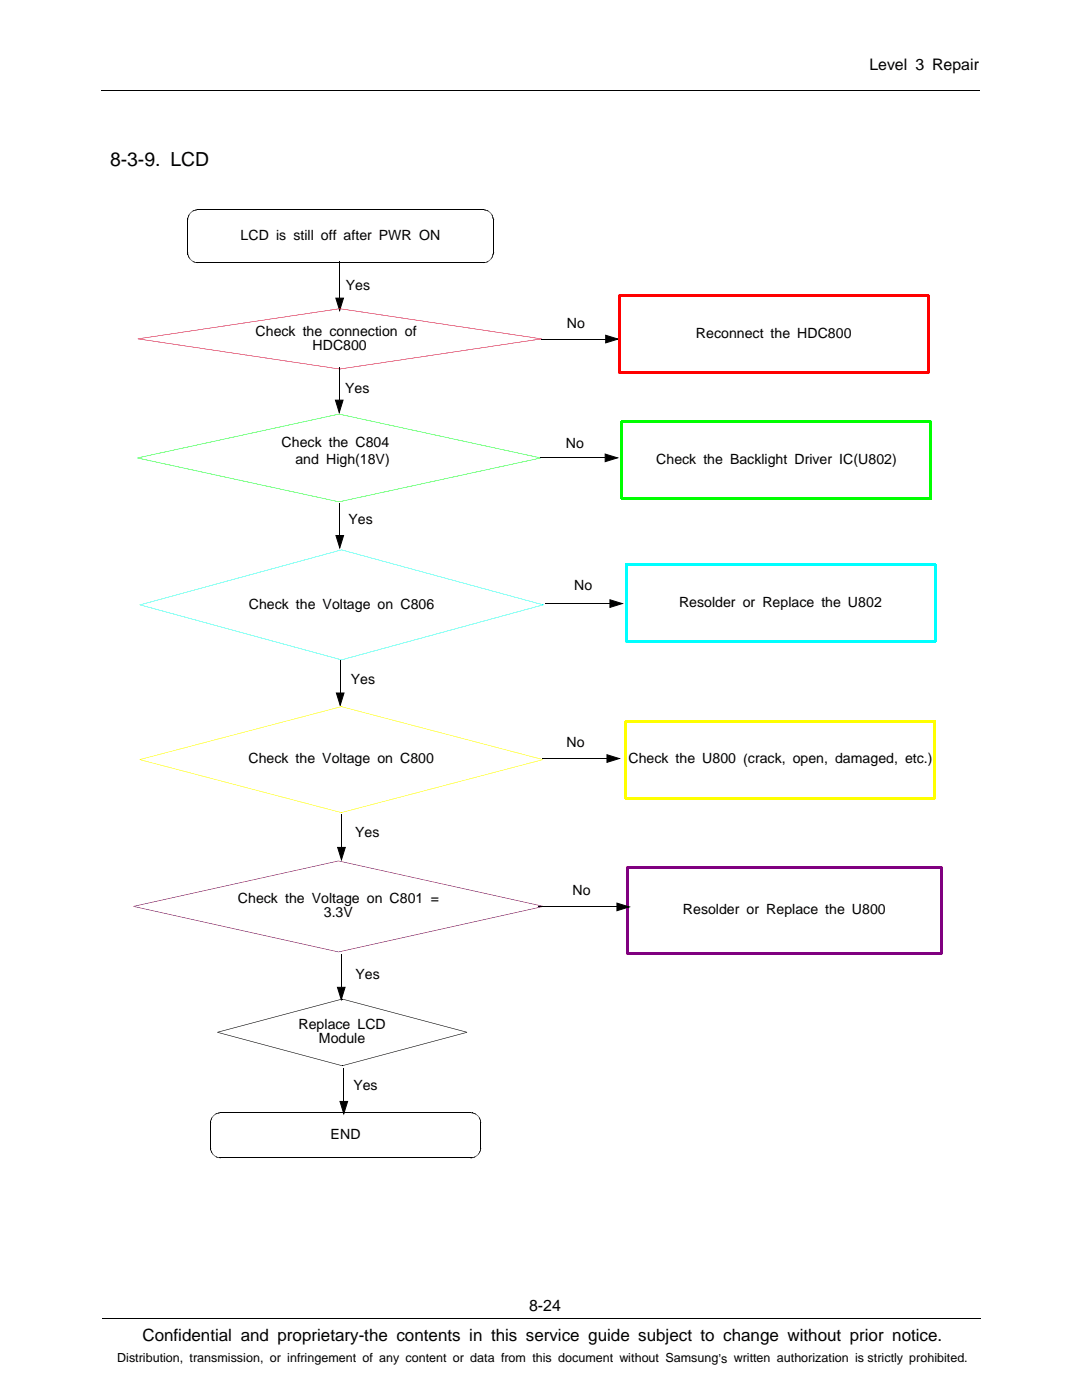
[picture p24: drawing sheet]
<svg xmlns="http://www.w3.org/2000/svg" width="216mm" height="279mm" viewBox="0 0 216 279" stroke-linecap="round" stroke-linejoin="round" font-family="sans-serif">
<defs><g id="words">
<text font-size="3.9" x="21.9" y="33.1">8-3-9. LCD</text>
<text font-size="3.4" x="28.4" y="267.7">Confidential and proprietary-the contents in this service guide subject to change without prior notice.</text>
<g font-size="3.2">
<text x="173.5" y="14">Level 3 Repair</text>
<text x="105.6" y="261.6">8-24</text>
</g>
<g font-size="2.8">
<text x="48" y="47.9">LCD is still off after PWR ON</text>
<text x="69" y="57.8">Yes</text>
<text x="113.1" y="65.6">No</text>
<text x="51" y="67">Check the connection of</text>
<text x="62.4" y="69.8">HDC800</text>
<text x="138.9" y="67.5">Reconnect the HDC800</text>
<text x="68.9" y="78.4">Yes</text>
<text x="56.2" y="89.2">Check the C804</text>
<text x="112.9" y="89.3">No</text>
<text x="58.9" y="92.6">and High(18V)</text>
<text x="130.9" y="92.6">Check the Backlight Driver IC(U802)</text>
<text x="69.5" y="104.6">Yes</text>
<text x="114.6" y="117.8">No</text>
<text x="49.6" y="121.5">Check the Voltage on C806</text>
<text x="135.5" y="121.1">Resolder or Replace the U802</text>
<text x="70" y="136.5">Yes</text>
<text x="113" y="149">No</text>
<text x="49.6" y="152.4">Check the Voltage on C800</text>
<text x="125.4" y="152.4">Check the U800 (crack, open, damaged, etc.)</text>
<text x="70.9" y="167.1">Yes</text>
<text x="114.2" y="178.6">No</text>
<text x="47.5" y="180.3">Check the Voltage on C801 =</text>
<text x="64.6" y="183.1">3.3V</text>
<text x="136.3" y="182.5">Resolder or Replace the U800</text>
<text x="70.9" y="195.5">Yes</text>
<text x="59.6" y="205.4">Replace LCD</text>
<text x="63.6" y="208.2">Module</text>
<text x="70.5" y="217.6">Yes</text>
<text x="66" y="227.4">END</text>
</g>
<text font-size="2.5" x="23.4" y="271.9">Distribution, transmission, or infringement of any content or data from this document without Samsung’s written authorization is strictly prohibited.</text>
</g></defs>
<path d="M20.2 18.1h175.3M20.4 263h175.3" fill="none" stroke="#000" stroke-width=".2"/>
<g fill="#800080">
<path d="M67.5 171.8v.1z"/>
<path d="M26.6 180.8v.2z"/>
<path d="M67.5 189.9l.1 .1z"/>
<path d="M108.4 180.8v.2z"/>
<path d="M26.6 180.8l40.9-9v.1l-40.8 9z"/>
<path d="M26.7 180.8l40.8 9.1v.1l-40.9-9z"/>
<path d="M67.5 189.9l40.9-9.1v.2l-40.8 9z"/>
<path d="M67.6 171.8l40.8 9v.1l-40.9-9z"/>
<path d="M187.7 173.1h.4v-.2h-.2v.4h-.2z" fill-rule="evenodd"/>
<path d="M187.7 190.1h.2v.4h.2v-.2h-.4z" fill-rule="evenodd"/>
<path d="M125.2 190.1h.2v.2h-.4v.2h.2z" fill-rule="evenodd"/>
<path d="M125 172.9v.2h.4v.2h-.2v-.4z" fill-rule="evenodd"/>
</g>
<path d="M125.2 173.1h62.7v17.2h-62.7z" fill="none" stroke="#800080" stroke-width=".4"/>
<path d="M37.4 50.5h.1zM37.4 43.8h.1zM37.4 50.7l.1 .1zM37.4 43.5l.1 .1zM39.1 52.4l.1 .1zM39.4 52.4v.1zM39.4 41.8v.1zM96.5 41.8v.1zM96.5 52.4v.1zM96.6 52.4l.2 .1zM98.4 43.8h.1zM98.4 50.5h.1z" fill="#000"/>
<g fill="#000">
<path d="M37.4 50.5h.1zM37.4 43.8h.1zM37.4 43.7l.1 .1zM37.4 50.6h.1zM37.4 43.7h.1zM37.4 50.5l.1 .1zM37.4 43.6l.1 .1zM37.4 50.8h.1zM37.4 50.7h.1zM37.4 43.6h.1zM37.4 43.5h.1zM37.4 50.6l.1 .1z"/>
<path d="M37.5 43.4v.1zM37.5 50.9h.1zM37.5 43.4h.1zM37.4 50.8l.2 .1zM37.5 43.3l.1 .1zM37.5 51l.1-.1zM37.5 43.3h.1zM37.5 43.2l.1 .1zM37.5 51.1h.1zM37.5 43.2h.1zM37.5 51l.1 .1zM37.6 43.1v.1z"/>
<path d="M37.6 51.2l.1-.1zM37.6 43.1l.1 .1zM37.5 51.1h.2zM37.6 43l.1 .2zM37.6 51.3l.1-.1zM37.6 43l.1 .1zM37.6 51.2h.1zM37.7 42.9v.2zM37.7 51.4l.1-.1zM37.7 42.9h.1zM37.6 51.3h.2zM37.7 42.8l.1 .1z"/>
<path d="M37.7 51.5l.1-.1zM37.7 51.4h.1zM37.8 42.7v.2zM37.8 51.6l.1-.1zM37.8 42.7l.1 .1zM37.7 51.5h.2zM37.8 42.6v.2zM37.8 51.7l.1-.1zM37.8 42.6l.1 .1zM37.8 51.6h.1zM37.9 42.6h.1zM37.8 51.7h.2z"/>
<path d="M38 42.4v.2zM37.9 51.8l.1-.1zM37.9 42.5l.1 .1zM38 42.4l.1 .1zM38 51.8h.1zM38 42.4h.2zM38.2 51.9l-.1 .1zM38.1 42.3l.1 .1zM38.1 51.8v.2zM38.1 42.3h.2zM38.2 42.2l.1 .1zM38.1 51.9l.2 .1z"/>
<path d="M38.2 42.2l.2 .1zM38.4 52l-.1 .1zM38.3 42.2l.1 .1zM38.3 52v.1zM38.3 42.2h.2zM38.5 52.1l-.1 .1zM38.4 42.1l.1 .1zM38.4 52v.2zM38.4 42.1h.2zM38.6 52.2l-.1 .1zM38.5 42l.1 .1zM38.5 52.1v.2z"/>
<path d="M38.5 42l.2 .1zM38.7 52.2l-.1 .1zM38.6 42l.1 .1zM38.6 52.2v.1zM38.6 42l.2 .1zM38.8 52.2l-.1 .1zM38.7 42l.1 .1zM38.7 52.2v.1zM38.7 42h.2zM38.8 41.9l.1 .1zM38.8 52.2v.2zM38.9 52.3l-.1 .1z"/>
<path d="M38.8 41.9l.2 .1zM39 52.3l-.1 .1zM38.9 41.9l.1 .1zM38.9 52.3v.1zM38.9 41.9l.2 .1zM39.1 52.3l-.1 .1zM39.1 41.9v.1zM39 52.3l.1 .1zM39.1 41.9l.1 .1zM39.1 52.3v.2zM39.1 52.4v.1zM39.1 41.8l.1 .2z"/>
<path d="M39.1 41.8l.2 .1zM39.2 52.4v.1zM39.2 41.8l.1 .1zM39.2 41.8l.2 .1zM39.3 52.4v.1zM39.3 41.8l.1 .1zM96.5 41.8v.1zM96.5 52.4v.1zM96.5 41.8l.1 .1zM96.6 41.8v.1zM96.6 52.4v.1zM96.6 41.8l.1 .2z"/>
<path d="M96.5 52.4l.1 .1zM96.8 41.8l-.1 .2zM96.8 41.8v.2zM96.7 52.4l.1 .1zM96.8 41.9v.1zM96.8 52.3l.1 .1zM96.8 41.9l.1 .1zM96.7 52.4h.2zM96.9 41.9v.1zM96.9 52.3v.1zM96.9 41.9l.1 .1zM97 41.9v.1z"/>
<path d="M96.9 52.3l.1 .1zM97 52.3l.1 .1zM97.1 41.9v.2zM97.2 42l-.1 .1zM97.1 52.2l.1 .1zM97.2 42v.1zM97 52.3h.2zM97.3 42l-.1 .1zM97.2 52.2l.1 .1zM97.3 42v.1zM97.1 52.2l.2 .1zM97.4 42l-.1 .1z"/>
<path d="M97.3 52.2l.1 .1zM97.4 42v.2zM97.2 52.2l.2 .1zM97.5 42.1l-.1 .1zM97.4 52.1l.1 .1zM97.5 42.1v.1zM97.3 52.2h.2zM97.6 42.2l-.1 .1zM97.5 52l.1 .1zM97.6 42.2v.1zM97.4 52.1h.2zM97.7 42.2l-.1 .1z"/>
<path d="M97.6 52h.1zM97.7 42.2v.2zM97.5 52h.2zM97.7 42.3v.1zM97.7 51.9v.1zM97.7 42.3l.1 .2zM97.9 42.4l-.1 .1zM97.8 51.8l.1 .1zM97.7 51.9h.2zM97.8 42.5h.2zM97.9 42.5l.1 .2zM97.9 51.7v.2z"/>
<path d="M97.9 51.7l.1 .1zM98 51.6v.1zM98 42.7h.1zM98 51.6v.2zM98 42.8l.1-.1zM98 51.5l.1 .1zM98 42.8h.2zM98 51.5v.2zM98.1 42.9l.1-.1zM98.1 51.4l.1 .1zM98.1 42.9h.1zM98.1 51.4v.2z"/>
<path d="M98.1 51.3l.1 .1zM98.1 42.9l.2 .1zM98.1 51.3l.1 .2zM98.2 43.1l.1-.1zM98.2 51.2l.1 .1zM98.2 43.1h.1zM98.2 51.2v.2zM98.2 43.2l.1-.1zM98.2 51.1l.1 .1zM98.2 43.2h.2zM98.2 51.1l.1 .2zM98.3 43.2h.1z"/>
<path d="M98.3 51.1h.1zM98.3 43.2l.1 .1zM98.3 51.1v.1zM98.3 43.3h.1zM98.3 50.9l.1 .1zM98.3 43.3l.1 .1zM98.3 50.9l.1 .2zM98.3 43.4h.1zM98.3 50.9h.1zM98.3 43.4l.1 .1zM98.3 43.5h.1zM98.3 50.8h.1z"/>
<path d="M98.3 43.5l.1 .1zM98.3 50.8l.1 .1zM98.3 43.6h.1zM98.3 50.7h.1zM98.3 43.6l.2 .1zM98.3 50.7l.1 .1zM98.4 43.7h.1zM98.4 50.6h.1zM98.4 43.7l.1 .1zM98.4 50.6v.1zM98.4 43.8h.1zM98.4 50.5h.1z"/>
<path d="M98.4 50.5l.1 .1zM67 59.5h1.5l-.7 2.5z"/>
</g>
<path d="M37.5 43.8v6.7M39.3 52.4h57.2M39.3 41.9h57.2M67 59.5h1.5l-.7 2.5zM67.8 52.2v7.3M98.4 43.8v6.7" fill="none" stroke="#000" stroke-width=".2"/>
<g fill="#f00">
<path d="M67.8 61.6v.1z"/>
<path d="M67.8 73.6v.1z"/>
</g>
<g fill="#f00">
<path d="M27.6 67.6v.1z"/>
<path d="M108 67.6v.1z"/>
<path d="M27.6 67.6l40.2-6v.1l-40.2 6z"/>
<path d="M27.6 67.6l40.2 6v.1l-40.2-6z"/>
<path d="M67.8 73.6l40.2-6v.1l-40.2 6z"/>
<path d="M67.8 61.6l40.2 6v.1l-40.2-6z"/>
</g>
<path d="M66.9 79.9h1.6l-.8 2.4zM67.7 73.3v6.6M107.9 67.7h13M120.9 66.9l2.4 .8-2.4 .7zM42 224v5.2M43.9 231.1h50.2M43.9 222.1h50M95.9 224v5.2" fill="none" stroke="#000" stroke-width=".2"/>
<g fill="#000">
<path d="M120.9 66.9l2.4 .8-2.4 .7zM66.9 79.9h1.6l-.8 2.4zM42 229.2h.1zM42 224h.1zM42 223.9l.1 .1zM42 229.3h.1zM42 223.9h.1zM42 229.2l.1 .1zM42 223.8l.1 .1zM42 229.4h.1zM42 229.4l.1-.1zM42 223.8h.1z"/>
<path d="M42 223.7h.1zM42 223.6l.1 .1zM42 229.5h.1zM42 223.6h.1zM42 229.4l.1 .1zM42 223.5l.1 .1zM42 229.6h.1zM42 229.5l.1 .1zM42.1 223.4v.2zM42.1 229.7h.1zM42.1 223.4l.1 .1zM42 229.6l.2 .1z"/>
<path d="M42.1 223.3l.1 .2zM42.1 229.8h.1zM42.1 223.3l.1 .1zM42.1 229.7l.1 .1zM42.2 223.2v.2zM42.2 229.9h.1zM42.2 223.2l.1 .1zM42.1 229.8l.2 .1zM42.2 223.1l.1 .2zM42.2 230h.1zM42.2 223.1l.1 .1zM42.2 229.9l.1 .1z"/>
<path d="M42.2 223l.1 .2zM42.2 230.1l.2-.1zM42.2 223l.2 .1zM42.2 230l.2 .1zM42.3 222.9l.1 .2zM42.3 230.2l.1-.1zM42.3 222.9l.1 .1zM42.2 230.1h.2zM42.4 222.8v.2zM42.4 230.3h.1zM42.4 222.8l.1 .1zM42.3 230.2l.2 .1z"/>
<path d="M42.4 222.8h.2zM42.4 230.3l.2 .1zM42.6 222.6v.2zM42.5 230.4h.1zM42.5 222.7l.1 .1zM42.6 222.6l.1 .1zM42.5 230.4h.2zM42.6 222.6h.2zM42.8 230.5l-.1 .1zM42.7 222.5l.1 .1zM42.7 230.4v.2zM42.7 222.5h.1z"/>
<path d="M42.8 222.4v.1zM42.7 230.6h.1zM42.8 222.4l.1 .1zM42.9 230.7v.1zM42.9 222.4v.1zM42.8 230.6l.1 .2zM42.9 222.4h.2zM43.1 230.7l-.1 .1zM43 222.3v.1zM42.9 230.7l.1 .1zM43 222.3l.1 .1zM43.1 230.8v.1z"/>
<path d="M43.1 222.2v.2zM43.1 222.2l.1 .1zM43.2 230.8v.1zM43.2 222.2v.1zM43.1 230.8l.1 .1zM43.2 222.2l.1 .1zM43.3 230.9v.1zM43.3 222.2v.1zM43.2 230.8l.1 .2zM43.3 222.2h.1zM43.4 222.1v.1zM43.3 230.9l.1 .1z"/>
<path d="M43.4 230.9v.1zM43.4 222.1l.1 .1zM43.5 230.9v.2zM43.5 222.1v.1zM43.4 230.9l.1 .2zM43.5 222.1l.1 .1zM43.6 231v.1zM43.6 222.1v.1zM43.5 230.9l.1 .2zM43.6 222.1l.1 .1zM43.6 231l.1 .1zM43.7 231v.1z"/>
<path d="M43.7 222.1v.1zM43.7 222.1h.1zM43.8 231v.1zM43.8 222v.1zM43.8 222l.1 .1zM43.9 231v.1zM43.9 222v.1zM43.8 231l.1 .1zM94 222v.1zM94 222l.1 .1zM94.1 222v.1zM94.1 231v.1z"/>
<path d="M94.1 222l.1 .2zM94.2 222.1v.1zM94.2 231v.1zM94.1 231l.1 .1zM94.3 222.1v.1zM94.3 231v.1zM94.2 231l.1 .1zM94.4 222.1l-.1 .1zM94.3 231l.1 .1zM94.4 222.1v.1zM94.4 230.9v.2zM94.4 222.1l.1 .1z"/>
<path d="M94.6 222.1l-.1 .1zM94.4 230.9l.2 .1zM94.5 230.9l.1 .1zM94.6 222.1v.2zM94.7 222.2l-.1 .1zM94.6 230.9l.1 .1zM94.7 222.2v.1zM94.5 230.9l.2 .1zM94.8 222.2l-.1 .1zM94.7 230.8l.1 .1zM94.8 222.2v.2zM94.6 230.9h.2z"/>
<path d="M94.8 230.8v.1zM94.8 222.2l.1 .2zM94.9 222.3v.1zM94.9 230.7v.1zM94.9 222.3l.1 .2zM94.8 230.8h.1zM95 222.4v.1zM95 230.7v.1zM95 222.4l.1 .1zM94.9 230.7l.1 .1zM95.2 222.4l-.1 .1zM95.1 230.6l.1 .1z"/>
<path d="M95.2 222.5v.1zM95 230.7h.2zM95.2 230.5v.1zM95.2 222.5l.1 .2zM95.2 230.5v.2zM95.4 222.6l-.1 .1zM95.3 230.4l.1 .1zM95.2 230.5h.2zM95.3 222.7h.2zM95.4 222.7l.1 .2zM95.4 230.4v.1zM95.4 230.4h.1z"/>
<path d="M95.5 222.9v-.1zM95.5 222.9h.1zM95.5 230.3v.1zM95.5 223l.1-.1zM95.5 230.1l.1 .1zM95.5 223h.2zM95.5 230.1v.2zM95.6 223.1l.1-.1zM95.6 230l.1 .1zM95.6 223.1h.1zM95.6 230v.2zM95.6 223.2l.1-.1z"/>
<path d="M95.6 230h.1zM95.6 223.2h.2zM95.7 223.3l.1-.1zM95.7 229.9h.1zM95.7 223.3h.1zM95.7 229.9v.1zM95.7 223.4l.1-.1zM95.7 229.8h.1zM95.7 223.4h.2zM95.7 229.8l.1 .1zM95.8 223.5l.1-.1zM95.8 229.7h.1z"/>
<path d="M95.8 223.5h.1zM95.8 229.7v.1zM95.8 223.6l.1-.1zM95.8 229.6h.1zM95.8 223.6h.1zM95.8 229.6l.1 .1zM95.8 229.5h.1zM95.8 223.6l.1 .1zM95.8 229.5l.1 .1zM95.8 223.7h.1zM95.8 229.4h.1zM95.8 223.7l.1 .1z"/>
<path d="M95.8 229.4l.1 .1zM95.8 223.8h.1zM95.8 229.3l.1 .1zM95.8 223.8l.2 .1zM95.9 223.9h.1zM95.9 229.3h.1zM95.9 223.9l.1 .1zM95.9 229.3v.1zM95.9 224h.1zM95.9 229.2h.1zM95.9 229.2l.1 .1z"/>
</g>
<g fill="#000">
<path d="M42 229.1h.1zM42 224h.1zM42 229.4h.1zM42 223.7l.1 .1zM43.7 231l.1 .1zM44 231v.1zM44 222v.1zM93.9 222v.1zM93.9 231v.1zM93.9 222l.1 .1zM94 231v.1zM94.2 222.1l.1 .1z"/>
<path d="M95.9 224h.1zM95.9 229.1h.1z"/>
</g>
<g fill="#0f0">
<path d="M67.6 82.6v.1z"/>
<path d="M27.5 91.3v.2z"/>
<path d="M67.6 100.1l.1 .1z"/>
<path d="M107.9 91.3v.2z"/>
<path d="M27.5 91.3l40.1-8.7v.1l-40.1 8.7z"/>
<path d="M27.5 91.4l40.1 8.7v.1l-40.1-8.7z"/>
<path d="M67.6 100.1l40.2-8.7 .1 .1-40.2 8.7z"/>
<path d="M67.7 82.6l40.2 8.7-.1 .1-40.2-8.7z"/>
</g>
<path d="M67 106.9h1.6l-.8 2.4zM67.8 100.3v6.6M121.7 119.7l2.5 .8-2.5 .7zM108.8 120.5h12.9" fill="none" stroke="#000" stroke-width=".2"/>
<path d="M67 106.9h1.6l-.8 2.4zM121.7 119.7l2.5 .8-2.5 .7z" fill="#000"/>
<g fill="#0ff">
<path d="M68.1 109.7l.1 .1z"/>
<path d="M68.1 131.6l.1 .1z"/>
<path d="M28 120.7l40.1-11 .1 .1-40.2 11z"/>
<path d="M28 120.7l40.2 10.9-.1 .1-40.1-10.9z"/>
<path d="M68.1 131.6l40.2-10.9 .1 .1-40.2 10.9z"/>
<path d="M68.2 109.7l40.2 10.9-.1 .2-40.2-11z"/>
<path d="M27.7 120.7h.5z" fill-rule="evenodd"/>
<path d="M108.2 120.7h.4z" fill-rule="evenodd"/>
</g>
<path d="M107.8 91.4h13M120.8 90.6l2.4 .8-2.4 .7zM67.1 138.3h1.5l-.7 2.5zM67.9 131.7v6.6M67.4 169.1h1.5l-.8 2.5zM68.1 162.5v6.6M67.8 219.8h1.6l-.8 2.5zM68.6 213.2v6.6" fill="none" stroke="#000" stroke-width=".2"/>
<path d="M120.8 90.6l2.4 .8-2.4 .7zM67.1 138.3h1.5l-.7 2.5zM67.4 169.1h1.5l-.8 2.5zM43.4 206l24.9-6.7v.1l-24.9 6.7zM43.4 206v.1zM43.4 206l24.9 6.6v.1l-24.9-6.6zM68.3 212.6l24.9-6.6v.1l-24.9 6.6zM93.2 206v.1zM68.3 199.3l24.9 6.7v.1l-24.9-6.7zM67.8 219.8h1.6l-.8 2.5z" fill="#000"/>
<path d="M68.3 199.3v.1zM68.3 212.6v.1z" fill="#000"/>
<g fill="#ff0">
<path d="M68.1 141v.1z"/>
<path d="M68.1 162.1v.1z"/>
</g>
<g fill="#ff0">
<path d="M27.9 151.5v.2z"/>
<path d="M108.3 151.6v.1z"/>
<path d="M27.9 151.5l40.2-10.5v.1l-40.2 10.5z"/>
<path d="M27.9 151.6l40.2 10.5v.1l-40.2-10.5z"/>
<path d="M68.1 162.1l40.2-10.5v.1l-40.2 10.5z"/>
<path d="M68.1 141l40.2 10.5v.1l-40.2-10.5z"/>
</g>
<path d="M108.2 151.4h12.9M121.1 150.6l2.5 .8-2.5 .7z" fill="none" stroke="#000" stroke-width=".2"/>
<path d="M121.1 150.6l2.5 .8-2.5 .7z" fill="#000"/>
<g fill="#0ff">
<path d="M186.4 112.6h.4v-.2h-.2v.4h-.2z" fill-rule="evenodd"/>
<path d="M186.4 127.8h.2v.4h.2v-.2h-.4z" fill-rule="evenodd"/>
<path d="M124.9 127.8h.2v.2h-.4v.2h.2z" fill-rule="evenodd"/>
<path d="M124.7 112.4v.2h.4v.2h-.2v-.4z" fill-rule="evenodd"/>
</g>
<path d="M124.9 112.6h61.7v15.4h-61.7z" fill="none" stroke="#0ff" stroke-width=".4"/>
<g fill="#0f0">
<path d="M185.6 84.2h.4v-.2h-.2v.4h-.2z" fill-rule="evenodd"/>
<path d="M185.6 99.4h.2v.4h.2v-.2h-.4z" fill-rule="evenodd"/>
<path d="M124.1 99.4h.2v.2h-.4v.2h.2z" fill-rule="evenodd"/>
<path d="M123.9 84v.2h.4v.2h-.2v-.4z" fill-rule="evenodd"/>
</g>
<path d="M124.1 84.2h61.7v15.4h-61.7z" fill="none" stroke="#0f0" stroke-width=".4"/>
<g fill="#f00">
<path d="M185 59h.4v-.2h-.1v.4h-.3z" fill-rule="evenodd"/>
<path d="M185 74.2h.3v.4h.1v-.2h-.4z" fill-rule="evenodd"/>
<path d="M123.6 74.2h.2v.2h-.4v.2h.2z" fill-rule="evenodd"/>
<path d="M123.4 58.8v.2h.4v.2h-.2v-.4z" fill-rule="evenodd"/>
</g>
<path d="M185.2 59v15.4M185.3 59h-61.7v15.4h61.7" fill="none" stroke="#f00" stroke-width=".4"/>
<g fill="#ff0">
<path d="M186.4 143.9h.4v-.2h-.2v.4h-.2z" fill-rule="evenodd"/>
<path d="M186.4 159.1h.2v.4h.2v-.2h-.4z" fill-rule="evenodd"/>
<path d="M124.9 159.1h.2v.2h-.4v.2h.2z" fill-rule="evenodd"/>
<path d="M124.7 143.7v.2h.4v.2h-.2v-.4z" fill-rule="evenodd"/>
</g>
<path d="M124.9 143.9h61.7M124.9 143.9v15.4M186.6 143.9v15.4h-61.7" fill="none" stroke="#ff0" stroke-width=".4"/>
<path d="M67.3 197h1.6l-.8 2.5zM68.1 190.5v6.5M107.5 181h15.6M123.1 180.2l2.5 .8-2.5 .8z" fill="none" stroke="#000" stroke-width=".2"/>
<path d="M67.3 197h1.6l-.8 2.5zM123.1 180.2l2.5 .8-2.5 .8z" fill="#000"/>
<use href="#words"/>
</svg>
